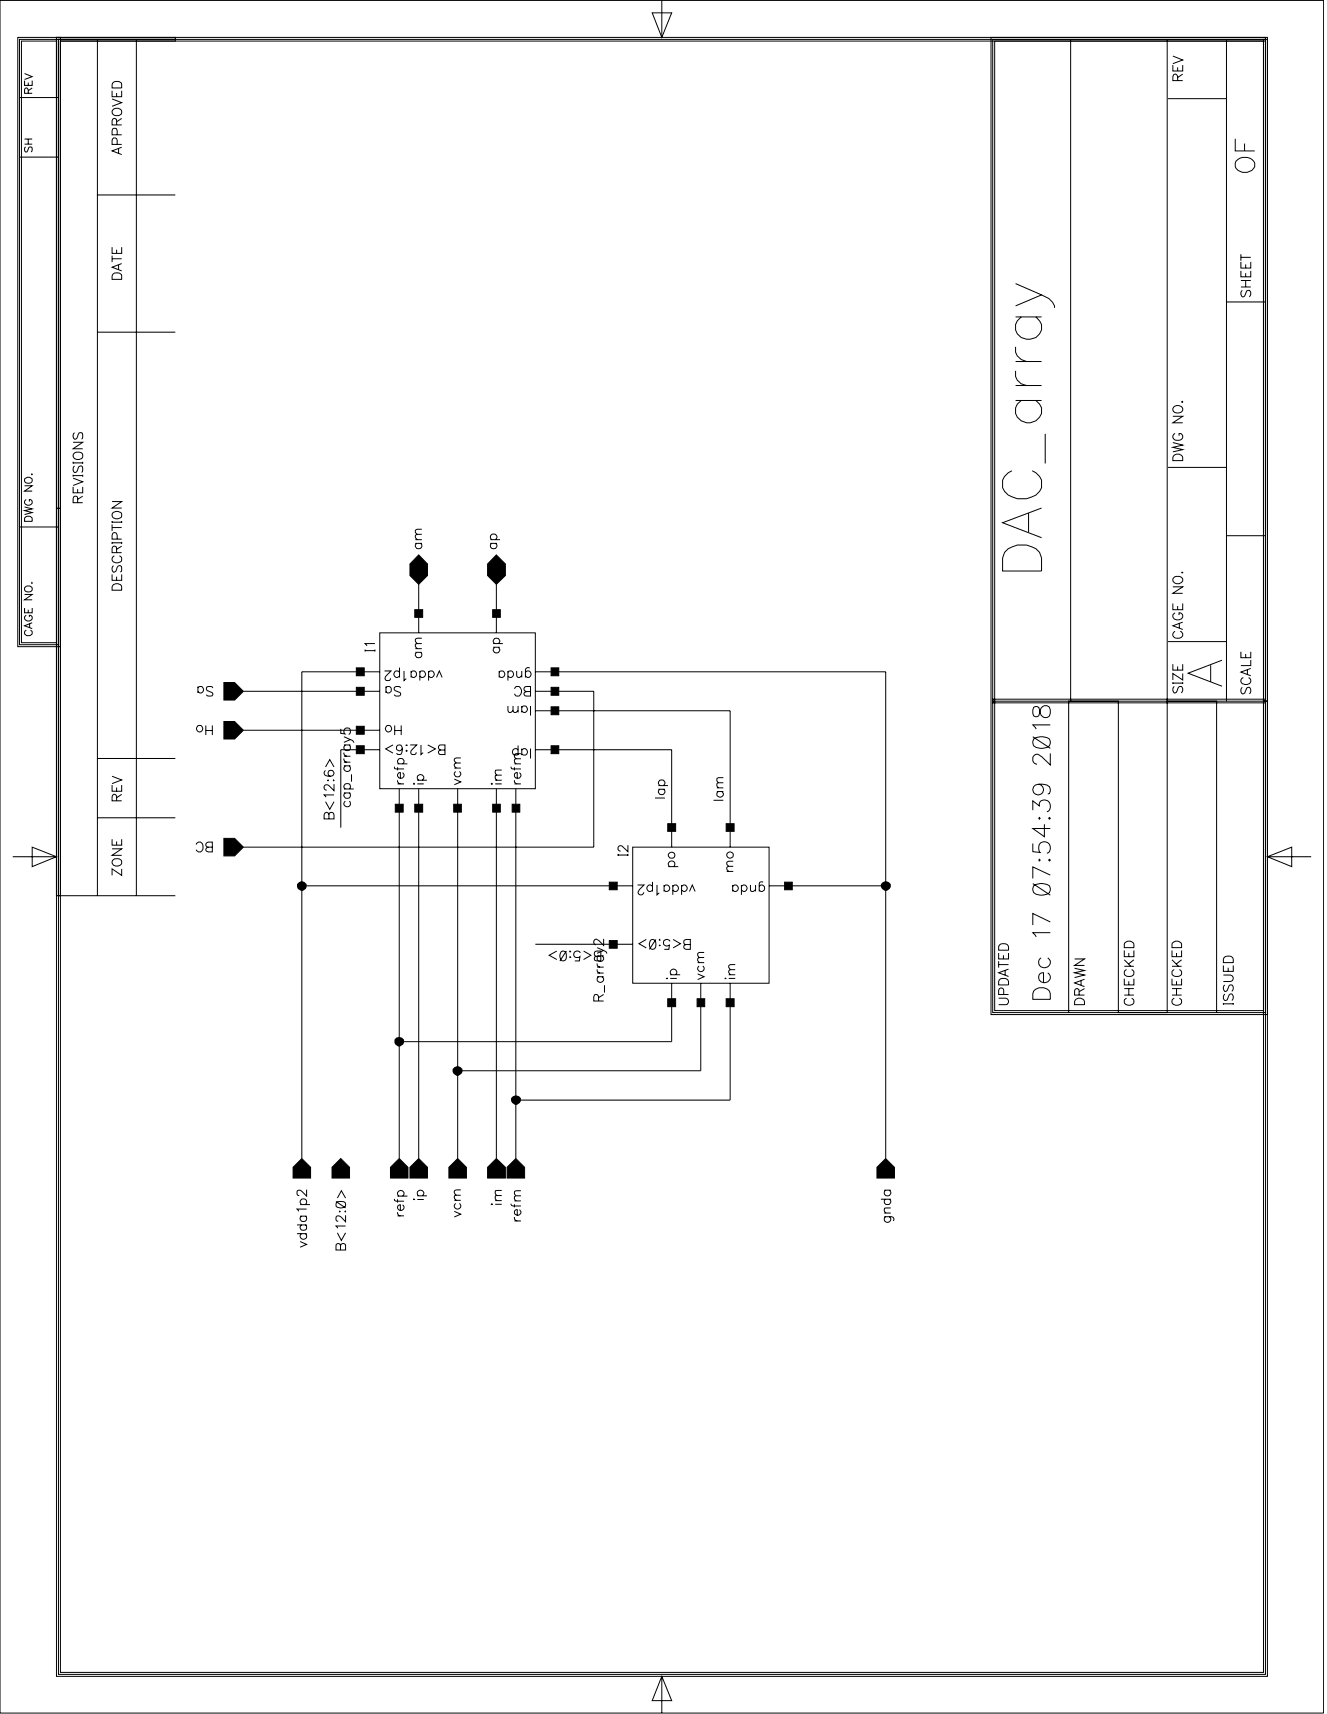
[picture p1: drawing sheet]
<svg xmlns="http://www.w3.org/2000/svg" width="398mm" height="514mm" viewBox="0 0 398 514" stroke-linecap="round" stroke-linejoin="round" font-family="sans-serif">
<g fill="none" stroke="#000" stroke-width=".3">
<path d="M0 .1h396.9v513.6h-396.9M5.3 11.2h12.8v141.2h-1.2v-140.1h-10.5v180.4h10.5v-40.3h1.2v41.5h-12.8zM5.8 11.8h11.7v181.5h-11.7zM16.9 11.2h35.7v1.1h-34.5v256.3h-1.2zM16.9 11.2h362.6v1.1h-361.4v489.2h360.8v-489.7h1.2v490.9h-363.2zM17.5 11.8h362v490.3h-362zM29.2 11.8v256.8M40.9 11.8v256.8M195.6 3.9h5.8l-2.9 7.3zM198.5 .1v11.1M297.2 11.2h82.9v199.1h-1.2v-198h-80.6v290.8h80.6v-92.8h1.2v93.9h-82.9zM297.7 11.8h81.8v291.9h-81.8z"/>
<path d="M321.1 11.8v198.5M350 11.8v198.5M351.7 19.5v1.8h3v-1.8M351.7 16.8l3 1.2-3 1.1M367.8 11.8v198.5M5.8 29.3h11.7M7.4 24.2v1.4h2.3v-1.4M7.4 22.1l2.3 .9-2.3 .8M8.5 28v-1l-.5-.6h-.2l-.3 .2-.1 1.4h2.3M8.5 24.8v.8M9.7 26.4l-1.2 .8M33.6 29.7l2.9 1.1-2.9 1.1"/>
<path d="M33.6 27.2v1.8h2.9v-1.8M34 32.7a1.51 1.51 0 0 1 2.5 1.1 1.5 1.5 0 0 1-1.6 .9 1.5 1.5 0 0 1-1.3-1.4zM34 24.7l.7-.3a1.37 1.37 0 0 1 1.8 1v1h-2.9v-1zM35 37.5v-1.3a.74 .74 0 0 0-.9-.7l-.5 .7v1.3h2.9M35 27.9v1.1M36.5 35.5l-1.5 1M350.3 29.6h17.5M353.1 24.2l-.1-1.6-.4-.4-.6 .2-.3 .6v1.2h3M353.1 20.2v1.1M354.7 22.2l-1.6 1M5.8 47.1h11.7M7.4 43.2h2.3"/>
<path d="M7.4 41.7h2.3M7.7 44.1a.88 .88 0 0 0 .2 1.5l.2-.1 .5-1.3 .7-.1a.97 .97 0 0 1 0 1.5M8.5 41.7v1.5M29.2 58.5h23.4M35.1 43.3v-1.3a.77 .77 0 0 0-.5-.6 .77 .77 0 0 0-.8 .2l-.2 1.7h2.9M35.1 40.4v-1.2l-.2-.6h-1l-.3 .6v1.2h2.9M35.6 44.6v1.3M36.5 44.2l-2.9 1.1 2.9 1.1M370.4 41.6v3.7h5.9M370.7 48.3a3.4 3.4 0 0 1 5.6 .6 2.48 2.48 0 0 1-2.3 2.8 2.71 2.71 0 0 1-3.6-2.8zM373.2 43.1v2.2M33.6 74.1v1.9h2.9v-1.9"/>
<path d="M33.6 76.7v1.9M33.6 77.6h2.9M35 74.9v1.1M35.6 79.5v1.3M36.5 79l-2.9 1.1 2.9 1.1M372.1 78.5v1.9h3v-1.9M372.1 77.2h3M372.1 76.2v2M373.5 79.3v1.1M29.2 99.6h23.4M33.8 82.3a1.62 1.62 0 0 1 2.7 .5v1h-2.9zM304.5 85l7.8 3.4a4.6 4.6 0 0 1 3.9 3.9"/>
<path d="M304.5 95h7.8M306.2 95a3.7 3.7 0 0 0-1.5 4.5 3.7 3.7 0 0 0 4.2 2.2 3.6 3.6 0 0 0 3.4-2.7 3.6 3.6 0 0 0-1.7-4M312.3 88.4l-7.8 3.3M367.8 90.6h11.7M372.1 81.2v1.8h3v-1.8M372.1 86.1h3M372.1 84.1h3M372.5 87.1a1.09 1.09 0 0 0-.4 1.1 1.09 1.09 0 0 0 .8 .8 1.89 1.89 0 0 0 .9-1.7 .7 .7 0 0 1 1.1 0 1.35 1.35 0 0 1-.3 1.7M373.5 81.9v1.1M373.5 84.1v2M304.5 111.2a3.6 3.6 0 0 0 3.3 4.4M304.5 104a3.7 3.7 0 0 0 3.3 4.4"/>
<path d="M304.5 115.6h7.8M304.5 108.4h7.8M21.9 132.6h2.9l-2.9 2h2.9M21.9 138.5v.6M21.9 138.8h2.9M22.4 139.7a1.1 1.1 0 0 0-.5 1.1 1.1 1.1 0 0 0 .7 .9l.4-.3 .5-1.1a.73 .73 0 0 1 .5-.5 .73 .73 0 0 1 .7 .2 1.65 1.65 0 0 1-.2 1.7M22.4 135.8a1.46 1.46 0 0 1 1.5-.2 1.46 1.46 0 0 1 .9 1.3 1.5 1.5 0 0 1-1.6 .9 1.5 1.5 0 0 1-1.3-1.4zM22.4 129.8a1.1 1.1 0 0 0-.5 1 1.1 1.1 0 0 0 .7 .9l.4-.3 .6-1.4a.7 .7 0 0 1 1.1 0 1.65 1.65 0 0 1-.2 1.7M24.8 138.5v.6M304.5 120.1h7.8M306.2 120.1a3.7 3.7 0 0 0-1.5 4.5 3.7 3.7 0 0 0 4.2 2.2 3.6 3.6 0 0 0 3.4-2.7 3.6 3.6 0 0 0-1.7-4M313.4 130.1v8.9"/>
<path d="M351.7 132.7l3 .8-3 .7 3 .6-3 .7M351.7 124.8h3l-3 2h3M351.9 136.8a1.58 1.58 0 0 1 1.9-.5 1.58 1.58 0 0 1 .9 1.8h-3zM352.1 121.9a1.59 1.59 0 0 1 2.6 1.2 1.77 1.77 0 0 1-3 0v-.6zM352.4 130a1.05 1.05 0 0 0-.7 1.2 1.05 1.05 0 0 0 1.1 .8 1.34 1.34 0 0 0 1.9-1.3 .88 .88 0 0 0-1.1-.7v.7M354.5 120.4l.2 .1-.2 .2-.2-.2zM5.8 158h11.7M7.4 152l2.3 .6-2.3 .5 2.3 .6-2.3 .6M7.4 145.7h2.3l-2.3 1.6h2.3M7.5 155.2a1.29 1.29 0 0 1 2.2 .4v.7h-2.3zM7.5 143.6a1.17 1.17 0 0 1 1.4-.5 1.17 1.17 0 0 1 .7 1.4 1.17 1.17 0 0 1-1.5 .5 1.17 1.17 0 0 1-.6-1.4zM7.9 149.8a.88 .88 0 0 0-.5 1 .88 .88 0 0 0 .8 .7h.6a.85 .85 0 0 0 .9-.8 .85 .85 0 0 0-.9-.9v.6"/>
<path d="M9.6 142.1v.3zM21.9 146v1.8h2.9v-1.8M21.9 143.4l2.9 1.1-2.9 1.1M21.9 142.4v.6M21.9 142.6h2.9M23.3 150.7l-.1-1.6-.4-.3-.6 .1-.3 .6v1.2h2.9M23.3 146.7v1.1M24.8 148.8l-1.5 .9M24.8 142.4v.6M33.6 150.4h2.9l-2.9 2h2.9M33.6 156.3v.5M33.6 157.3v1.9"/>
<path d="M33.6 158.2h2.9M33.6 156.6h2.9M34 153.6a1.69 1.69 0 0 1 2.5 .6v.5a1.5 1.5 0 0 1-1.6 .9 1.5 1.5 0 0 1-1.3-1.4zM36.5 156.3v.5M126.5 158.7l-1.8 .2-.2 .7 .6 .6M303.4 141.2a4 4 0 0 0-2.9 3.9 4 4 0 0 0 2.9 3.9 7 7 0 0 0 8.3-1.6 4 4 0 0 0-2.2-6.2M308.4 154v5.6M312.3 152.4l-11.6 4.4 11.6 4.4M350.3 140.2h17.5M7.4 178.3h2.3l-2.3 1.6h2.3M7.5 176.1a1.17 1.17 0 0 1 1.4-.4 1.17 1.17 0 0 1 .7 1.4 1.17 1.17 0 0 1-1.5 .4 1.17 1.17 0 0 1-.6-1.4zM9.6 174.7v.3z"/>
<path d="M33.6 172.3v1.7h2.9v-1.7M33.6 162.5v.6M33.6 162.8h2.9M34 175.3a1.64 1.64 0 0 1 2.5 .7v1h-2.9v-1zM34 169.6a1.1 1.1 0 0 0-.4 1.1 1.1 1.1 0 0 0 .7 .9l.4-.3 .6-1.4 .8-.3a1.26 1.26 0 0 1 0 2M34.3 166.7a1.09 1.09 0 0 0-.7 1.2 1.09 1.09 0 0 0 1.1 .9h.7a1.09 1.09 0 0 0 1.1-.9 1.09 1.09 0 0 0-.7-1.2M35 165.7v-1.2a.74 .74 0 0 0-.9-.7l-.5 .7v1.2h2.9M35 172.9v1.1M35.1 161.7v-1.2l-.2-.6-.8-.2-.5 .8v1.2h2.9M36.5 163.8l-1.5 .9M36.5 162.5v.6M124.5 162.9h2"/>
<path d="M124.5 161.8h2M125 162.9a.9 .9 0 0 0-.1 1.4 .9 .9 0 0 0 1.3 0 .9 .9 0 0 0-.1-1.4M125.6 166.4l2.6 2.7v3.5l-2.6 2.6-2.7-2.6v-3.5zM125.6 172.3v17.5M126.5 160.2l-1.8 .2-.2 .7 .6 .7M147.1 162.9h1.9M147.1 161.8h2.8M147.5 162.9a.9 .9 0 0 0-.1 1.4 .9 .9 0 0 0 1.3 0 .9 .9 0 0 0-.1-1.4M147.5 161.8a.94 .94 0 0 1-.2-1.3 .94 .94 0 0 1 1.4 0 .94 .94 0 0 1-.1 1.3M148.8 166.4l2.8 2.7v3.5l-2.8 2.6-2.6-2.6v-3.5zM148.8 172.3v17.5M301.2 165.7a7 7 0 0 1 10.5 0l.6 1.6v3.9h-11.6v-3.9z"/>
<path d="M351.7 176h3l-3 1.9h3M352.1 173.1a1.53 1.53 0 0 1 1.6-.2 1.53 1.53 0 0 1 1 1.3 1.55 1.55 0 0 1-1.7 .9 1.55 1.55 0 0 1-1.3-1.5zM354.3 171.7h.4l-.2 .1zM367.8 160.7h11.7M7.4 182.3v1.5h2.3v-1.5M7.9 188.9a.88 .88 0 0 0-.5 1 .88 .88 0 0 0 .8 .7h.6a.88 .88 0 0 0 .9-.7 .88 .88 0 0 0-.6-1M7.9 184.5l-.4 .4a1.1 1.1 0 0 0 1 1.4 1.1 1.1 0 0 0 1.1-1.4l-.8-.4v.5M8.5 182.8v1M8.9 187.1v1.1M9.7 186.7l-2.3 1 2.3 .8M109.5 194.8v.6M109.5 195.1h2.9"/>
<path d="M112.4 193h-2.9l.6 .7M112.4 194.8v.6M113.9 189.8h46.6v46.7h-46.6zM124.5 195.6h2M124.5 194.5h2M125 195.6a.9 .9 0 0 0-.1 1.3 .9 .9 0 0 0 1.3 0 .9 .9 0 0 0-.1-1.3M126.5 193l-1.8 .1-.2 .7 .6 .7M126.5 191.4l-1.8 .2-.2 .6 .6 .8M147.9 194.1h2M147.9 193h2.9M148.3 194.1a.94 .94 0 0 0-.1 1.4 .94 .94 0 0 0 1.4 0 .94 .94 0 0 0-.2-1.4M148.3 193a.9 .9 0 0 1-.1-1.3 .9 .9 0 0 1 1.4 0 .9 .9 0 0 1-.2 1.3"/>
<path d="M350.3 192.4h17.5M351.7 199.2v1.8h3v-1.8M351.7 181v1.8h3v-1.8M352.4 189.4a1.05 1.05 0 0 0-.5 1.5 1.8 1.8 0 0 0 2.8-.3 1.08 1.08 0 0 0-.8-1.2M352.4 183.8a1.09 1.09 0 0 0-.7 1.2 1.09 1.09 0 0 0 1.1 .9h.8a1.06 1.06 0 0 0 1.1-1.1 1.06 1.06 0 0 0-1.1-1v.6M353.1 181.7v1.1M353.1 199.9v1.1M353.7 187v1.3M354.7 186.6l-3 1.1 3 1.1M363.1 199.5v4.8M366.4 198l-10.1 3.9 10.1 3.9M372.1 195.5v1.7h3v-1.7"/>
<path d="M373.5 196.1v1.1M375.1 197.9v1.7h-3M59.4 206.3a.94 .94 0 0 1 1.3-.2 .94 .94 0 0 1 0 1.4 .94 .94 0 0 1-1.3-.1M59.4 205.9v1.9M61.7 217.6v2.8M61.7 219.1h2M63.7 217.6v2.8M63.8 206.3a1.06 1.06 0 0 0-1.1-.5 1.06 1.06 0 0 0-.8 .9l.2 .4 1.5 .5 .2 .7a1.26 1.26 0 0 1-1.9 0M67.1 216.4h3.3l2.6 2.6-2.6 2.6h-3.3zM67.1 204.7h3.3l2.6 2.6-2.6 2.6h-3.3zM73 219h40.9M73 207.3h40.9"/>
<path d="M102.2 218.6v1.3l1.3 .2a1.03 1.03 0 0 1 0-1.6 1.03 1.03 0 0 1 1.5 .3 1.03 1.03 0 0 1-.4 1.5M113.9 201.5h-23.4v145.9M115.3 201.2h2l-1.4 1.4a.94 .94 0 0 0-.2 1.4h1.1l.3-.6M115.7 206.3a.9 .9 0 0 1 1.4-.1 .9 .9 0 0 1 0 1.3 .9 .9 0 0 1-1.4-.1M115.7 205.9v1.9M118.4 219.1h1.9M118.4 217.6v2.8M119.8 201.6a.94 .94 0 0 0-1.4-.1 .94 .94 0 0 0 0 1.4 .94 .94 0 0 0 1.4-.2M119.8 200.2v3M120.1 206.3a1.06 1.06 0 0 0-1.1-.5 1.06 1.06 0 0 0-.8 .9 1.89 1.89 0 0 0 1.7 .9l.2 .7a1.26 1.26 0 0 1-1.9 0M120.3 217.6v2.8M121.2 201.2v2.9l.6-.5"/>
<path d="M123.3 201.6a.9 .9 0 0 1 1.3-.1 .9 .9 0 0 1 0 1.3 .9 .9 0 0 1-1.3-.1M123.3 201.2v2M125.9 201.6a.94 .94 0 0 1 1.4-.1 .94 .94 0 0 1 0 1.4 .94 .94 0 0 1-1.4-.2M125.9 201.2v2.9M128.5 201.6a.94 .94 0 0 1 1.4-.1 .94 .94 0 0 1 0 1.4 .94 .94 0 0 1-1.4-.2M128.5 201.2v2.9M130.9 203.2l.8-2 .9 2M149.7 201.6a.94 .94 0 0 1 1.4-.1 .94 .94 0 0 1 0 1.4 .94 .94 0 0 1-1.4-.2M149.7 201.2v2M152.3 211.7l.2 1.8 .7 .2 .6-.6M152.3 201.6a.94 .94 0 0 1 1.4-.1 .94 .94 0 0 1 0 1.4 .94 .94 0 0 1-1.4-.2M152.3 201.2v2.9"/>
<path d="M153.8 211.7l.2 1.8 .7 .2 .7-.6M154.3 206.5a1.09 1.09 0 0 1 1.2-.6 1.09 1.09 0 0 1 .9 1.1v.6a1.09 1.09 0 0 1-.9 1.2 1.09 1.09 0 0 1-1.2-.7M154.9 201.2l.2 1.8 .7 .2 .7-.6M155.4 211.7v2M156.5 212.1a.94 .94 0 0 1 1.4-.1 .94 .94 0 0 1 0 1.4 .94 .94 0 0 1-1.4-.2M156.5 201.2v2M156.5 211.7v2M157.6 201.6a.94 .94 0 0 1 1.4-.1 .94 .94 0 0 1 0 1.4 .94 .94 0 0 1-1.4-.2M157.9 207.4l-.6 .2a.63 .63 0 0 0 .2 1.1h1.6v-2.8h-1.2a.76 .76 0 0 0-.7 .4 .76 .76 0 0 0 .1 .8l.6 .3h1.2M158.8 200.4a.77 .77 0 0 0-1.2 .5v2.3M159.1 211.7v2.9M160.5 213.1h58.4v40.9"/>
<path d="M160.5 201.5h105.1v145.9M160.5 207.3h17.6v46.7h-105.1M297.7 209.7h81.8v1.1h-81.8zM297.7 210.3h81.8M310 212.1l-.3 .8 .3 1.8a1 1 0 0 0 1.7-.5 2.45 2.45 0 0 1 1.5-2.6 1.38 1.38 0 0 1 1.8 1.3v1a1.53 1.53 0 0 1-1.7 1.4 1.53 1.53 0 0 1-1.4-1.6l-.2-1.1a1 1 0 0 0-1.7-.5zM315 217.4h-5.3l1 1.3M351.7 204.6v.5M351.7 204.9h3M352.1 205.9a1.12 1.12 0 0 0 .3 1.9 2.12 2.12 0 0 0 1-1.7 .7 .7 0 0 1 1.1 0 1.35 1.35 0 0 1-.3 1.7M354.7 202v1.9l-3-1.9v1.9M354.7 204.6v.5M372.5 206.1a1.08 1.08 0 0 0-.4 1.1 1.08 1.08 0 0 0 .8 .9l.4-.3 .4-1.1a.68 .68 0 0 1 .5-.5 .68 .68 0 0 1 .7 .2 1.29 1.29 0 0 1-.3 1.7"/>
<path d="M372.9 203.2a1.04 1.04 0 0 0-.8 1.3 1.04 1.04 0 0 0 1.2 .8 1.2 1.2 0 0 0 1.5-.4 1.2 1.2 0 0 0-.2-1.6l-.2-.1M374.1 200.9v1.3M375.1 200.4l-3 1.1 3 1.1M29.2 227.5h23.4M33.6 235.4v1.9h2.9v-1.9M33.6 232.8l2.9 1.1-2.9 1.1M35 236.2v1.1M36.5 238.2l-1.5 1M97.6 231.1a.83 .83 0 0 0-.4 .8 .83 .83 0 0 0 .6 .7 1.69 1.69 0 0 0 2.4-.7 .93 .93 0 0 0-.9-1 .93 .93 0 0 0-1 .9 .93 .93 0 0 0 .8 1M97.6 230l1.3-2.2 1.3 2.2M98.2 234.1l.2-.2 .1 .2zM100 233.9l.2 .2h-.2z"/>
<path d="M100.2 238.4h-3l.6 .7M100.2 235.2v1.9l-1.5-1.4-.9-.4-.6 .5v.6l.3 .5h.5M103.1 227.5a1 1 0 0 0 .9 1.1M103.1 225.7a1 1 0 0 0 .9 1.1M103.1 220.9l2 .9a1.14 1.14 0 0 1 1 .9M103.1 237.8h2M103.1 236.6h3M103.1 229.7h2M103.1 228.6h2M103.1 226.8h2M103.1 223.4h2M103.5 237.8a.92 .92 0 0 0 0 1.3 .92 .92 0 0 0 1.3 0 .92 .92 0 0 0-.1-1.3"/>
<path d="M103.5 236.6a.92 .92 0 0 1 0-1.3 .92 .92 0 0 1 1.3 0 .92 .92 0 0 1-.1 1.3M103.5 229.7a.96 .96 0 0 0-.1 1.4 .96 .96 0 0 0 1.4 0 .96 .96 0 0 0-.1-1.4M103.5 223.4a.96 .96 0 0 0-.1 1.4 .96 .96 0 0 0 1.4 0 .96 .96 0 0 0-.1-1.4M105.1 221.8l-2 .8M105.4 232.2v2.2M113.9 224.8h-11.7v23.4M117.9 223.4l-2.2 1.2 2.2 1.2M118.3 229.9l.1 .6 2.8 .1M119.2 234a1 1 0 0 0 .9 1.1M119.2 230.1v.9M119.2 235.1h2M119.2 229.1h3"/>
<path d="M119.6 229.1a.9 .9 0 0 1-.1-1.4 .9 .9 0 0 1 1.3 0 .9 .9 0 0 1-.1 1.4M119.7 236.5v110.9M120.6 224.3a.89 .89 0 0 1-1.1 .9 .89 .89 0 0 1-.5-1.4 .89 .89 0 0 1 1.5 0 2.56 2.56 0 0 1-.3 2.4 .97 .97 0 0 1-1.2-.4M120.7 231.7a.94 .94 0 0 1 .2 1.3 .94 .94 0 0 1-1.3 .2 .94 .94 0 0 1-.1-1.3l.6-.2v1.7M121.8 223.5h.3l-.2 .1zM121.9 225l.2 .2-.2 .1-.1-.1zM123 223.4h2l-1.4 1.3a.94 .94 0 0 0-.2 1.5h1.1l.3-.6M124.1 234.9l.2 .2-.2 .1zM125.1 235.1h2M125.1 234h2.9M125.6 234a.94 .94 0 0 1-.2-1.4 .94 .94 0 0 1 1.4 0 .94 .94 0 0 1-.1 1.4M125.6 236.5v110.9"/>
<path d="M126.2 223.4v2.9l.7-.5M128.3 223.4l2.3 1.2-2.3 1.2M132.2 224.9a.71 .71 0 0 0-.7 .5 .71 .71 0 0 0 .2 .8l1.7 .1v-2.9h-1.2a.76 .76 0 0 0-.7 .5 .76 .76 0 0 0 .2 .8l1.7 .2M136.2 233.6l2 .9-2 .8M136.2 230.3h2M136.7 231.4a.9 .9 0 0 0-.2 1.3 .9 .9 0 0 0 1.4 0 .9 .9 0 0 0-.1-1.3M137.2 236.5v110.9M138.2 228.8l-1.8 .2-.2 .7 .6 .6M138.2 227.3l-1.8 .2-.2 .6 .6 .7M147.3 235.1l.2-.2 .2 .2-.2 .1zM148.5 235.1h2M148.5 234h2"/>
<path d="M148.8 236.5v110.9M150.5 232.5h-1.9a1.1 1.1 0 0 0 .4 1.5M150.5 230.9h-1.5a.7 .7 0 0 0-.4 1.1l.4 .5M153.2 229.9l.2 .6 2.8 .1M154.3 234a.86 .86 0 0 0 .8 1.1M154.3 230.1v.9M154.3 235.1h1.9M154.3 229.1h1.9M154.7 236.5v110.9M155.4 224.9a.96 .96 0 0 0-1.4-.1 .96 .96 0 0 0 0 1.4 .96 .96 0 0 0 1.4-.1M155.4 223.6v2.8M155.8 231.7a.93 .93 0 0 1 .2 1.4 .93 .93 0 0 1-1.4 0 .93 .93 0 0 1 .2-1.4h.3v1.7"/>
<path d="M156.2 227.5l-1.9 .2a1.02 1.02 0 0 0 .5 1.4M156.2 226l-1.9 .2a1.02 1.02 0 0 0 .5 1.3M156.5 224.9a.96 .96 0 0 1 1.4-.1 .96 .96 0 0 1 0 1.4 .96 .96 0 0 1-1.4-.1M156.5 224.5v1.9M159.1 224.5v3M160.5 224.8h40.9v29.2M196.4 239.3h3M197.4 236.7h2M197.4 235.6h2.9M197.9 236.7a.9 .9 0 0 0-.1 1.3 .9 .9 0 0 0 1.3 0 .9 .9 0 0 0-.1-1.3M197.9 235.6a.94 .94 0 0 1-.2-1.4 .94 .94 0 0 1 1.4 0 .94 .94 0 0 1-.1 1.4M214 240h2.9"/>
<path d="M215 237.4h1.9M215 236.3h1.9M215.4 237.4a.94 .94 0 0 0-.2 1.4 .94 .94 0 0 0 1.4 0 .94 .94 0 0 0-.1-1.4M216.9 234.7l-1.8 .2a1.02 1.02 0 0 0 .4 1.4M216.9 233.2l-1.8 .2a1.02 1.02 0 0 0 .4 1.3M309.7 220.9l5.3 3.5M310 221.6a4.4 4.4 0 0 1 4.7 0 1.73 1.73 0 0 1-.8 2.6 4.2 4.2 0 0 1-3.9-.6l-.3-.7zM311.5 235.2a1.61 1.61 0 0 1 1.3 2.2 1.61 1.61 0 0 1-2.5 .6 1.61 1.61 0 0 1 .2-2.6 4.7 4.7 0 0 1 4.2 .5l.3 1.3-.3 .8-.5 .1M315 225.9v3.5l-3.3-3a1.22 1.22 0 0 0-2 .7v1a1.32 1.32 0 0 0 1.3 1.1M3.8 256.9h13.1M9.7 254l7.2 2.9-7.2 3zM29.2 245.2h23.4"/>
<path d="M33.6 254.6h2.9l-2.9 1.9h2.9M33.6 251.7v1.7h2.9v-1.7M34 257.8a1.46 1.46 0 0 1 1.6-.3 1.46 1.46 0 0 1 .9 1.4 1.5 1.5 0 0 1-1.6 .8 1.5 1.5 0 0 1-1.3-1.3zM35 240.2v-1.3a.68 .68 0 0 0-.4-.6 .68 .68 0 0 0-.7 .1l-.3 .5v1.3h2.9M35 252.3v1.1M58.8 253.3a1 1 0 0 1 1.6-.6 1.8 1.8 0 0 1-.3 2.8 1.15 1.15 0 0 1-1.3-.7M62.5 254l-.8 .6 .2 .6 .6 .3h1.2v-3h-1.2a.81 .81 0 0 0-.6 1.3l.6 .2h1.2M67.1 251.4h3.3l2.6 2.6-2.6 2.7h-3.3zM97.6 240.4l1.3 2.3 1.3-2.3M98.6 244.3l-.1-.4-.5-.3-.6 .3-.2 1.7h3v-1.3a.82 .82 0 0 0-.6-.7 .82 .82 0 0 0-.9 .3l-.1 1.7M103.5 240.2a.96 .96 0 0 0-.1 1.4 .96 .96 0 0 0 1.4 0 .96 .96 0 0 0-.1-1.4M185.3 256.1v.6"/>
<path d="M185.3 256.4h3M188.3 253.4v2l-1.4-1.4a.84 .84 0 0 0-.8-.4 .84 .84 0 0 0-.8 .5l.2 .9 .6 .2M188.3 256.1v.6M189.7 254h40.9v40.9h-40.9zM200.4 259.9h3M200.8 259.9a.96 .96 0 0 1-.1-1.4 .96 .96 0 0 1 1.4 0 .96 .96 0 0 1-.1 1.4M219.9 259.8l-1.8 .2-.2 .6 .6 .7M219.9 258.3l-1.8 .1-.2 .7 .6 .7M309.7 252.9v2.5l2.2 .3a1.87 1.87 0 0 1 0-2.8 1.87 1.87 0 0 1 2.8 .3 1.87 1.87 0 0 1-.8 2.7M309.7 243v-2.8l2 1.5a1.71 1.71 0 0 1 1.9-1.8 1.71 1.71 0 0 1 1.4 2.3l-.3 .8-.8 .5M311.7 257.7l.2 .2-.2 .3-.2-.3zM311.7 245.2l.2 .2-.2 .3-.2-.3z"/>
<path d="M313.2 247.2v3.7l-3.5-2.4h5.3M314.5 257.9l.2-.2 .3 .2-.3 .3zM314.7 245.2l.3 .2-.3 .3-.2-.3zM380.1 256.9l7.2-2.9v5.9zM380.1 256.9h13.1M17.5 268.6v-256.8h35.1h-35.1v256.8h35.1M36.5 260.6v1.9l-2.9-1.9v1.9M90.5 265.6h99.2M191.2 265.4h1.9l-1.3 1.3a.88 .88 0 0 0-.4 1.2 .88 .88 0 0 0 1 .5l.6-.8M195.7 265.8a.94 .94 0 0 0-1.4-.1 .94 .94 0 0 0 0 1.4 .94 .94 0 0 0 1.4-.2M195.7 264.5v2.8M197 265.4v3l.7-.6"/>
<path d="M199.1 265.8a.94 .94 0 0 1 1.4-.1 .94 .94 0 0 1 0 1.4 .94 .94 0 0 1-1.4-.2M199.1 265.4v1.9M201.8 265.8a.94 .94 0 0 1 1.4-.1 .94 .94 0 0 1 0 1.4 .94 .94 0 0 1-1.4-.2M201.8 265.4v3M204.4 265.8a.94 .94 0 0 1 1.4-.1 .94 .94 0 0 1 0 1.4 .94 .94 0 0 1-1.4-.2M204.4 265.4v3M206.8 267.3l.8-1.9 .8 1.9M217.9 261.3h2M219.7 265.8a.94 .94 0 0 1 1.4-.1 .94 .94 0 0 1 0 1.4 .94 .94 0 0 1-1.4-.2M219.7 265.4v1.9M222.3 265.8a.94 .94 0 0 1 1.4-.1 .94 .94 0 0 1 0 1.4 .94 .94 0 0 1-1.4-.2M222.3 265.4v3"/>
<path d="M225 265.4l.1 1.8 .7 .1 .8-.6M226.6 265.4v1.9M227.7 265.8a.9 .9 0 0 1 1.3-.1 .9 .9 0 0 1 0 1.3 .9 .9 0 0 1-1.3-.1M228.9 264.5h-.7l-.4 .2-.1 2.6M230.6 265.6h35M309.7 265l5.3 3.4M310 265.6a4.4 4.4 0 0 1 4.7 0 1.73 1.73 0 0 1-.8 2.6 4.2 4.2 0 0 1-3.9-.5l-.3-.8zM315 279.7h-5.3l1 1.3M315 276.5l-5.3-2.6v3.5M315 262.4l-5.3-2.4v3.4M160.5 283.2h29.2M167 285.2l-2.3 1.3 2.3 1.2"/>
<path d="M168.3 285.4a.95 .95 0 0 1 1.5 .4 2.59 2.59 0 0 1-.4 2.2 .86 .86 0 0 1-1.3-.4 2.23 2.23 0 0 1 .2-2.2zM169.8 285.2l-1.9 3M170.9 286.9l.2 .2h-.2zM170.9 285.2l.2 .2-.2 .1zM174 285.8a1.01 1.01 0 0 0-1.3-.6 1.01 1.01 0 0 0-.6 1.3 1.01 1.01 0 0 0 1.2 .6l.6-.2-.2 1.3h-1.3M175 285.2l2.2 1.3-2.2 1.2M178.9 286.8l-.6 .3v.8l.6 .3h1.3v-3h-1.3l-.4 .2-.3 .4 .3 .8 1.7 .2M179.1 290.7a.86 .86 0 0 0 .8 1.1M179.1 288.9a.86 .86 0 0 0 .8 1.1M179.1 284.2l2.4 1.1 .4 .2v.5M179.1 292.9h1.9M179.1 291.8h1.9"/>
<path d="M179.1 290h1.9M179.1 286.6h1.9M179.5 292.9a.94 .94 0 0 0-.2 1.4 .94 .94 0 0 0 1.4 0 .94 .94 0 0 0-.1-1.4M179.5 286.6a.94 .94 0 0 0-.2 1.4 .94 .94 0 0 0 1.4 0 .94 .94 0 0 0-.1-1.4M181 281.6v1.9l-1.4-1.4a.87 .87 0 0 0-1.3-.3 .88 .88 0 0 0-.3 .9 .88 .88 0 0 0 .7 .6M181 298.2l-1.5 1M181 285l-1.9 .9M181.3 295.4v2.2M193.8 281.7l-2.2 1.3 2.2 1.3M195.2 281.9a.95 .95 0 0 1 1.4 .4 2.59 2.59 0 0 1-.3 2.2 .86 .86 0 0 1-1.4-.4 2.23 2.23 0 0 1 .3-2.2zM196.7 281.7l-2 3M197.7 283.5h.3l-.2 .2z"/>
<path d="M197.8 281.7l.2 .2-.2 .1zM199.9 293.4h.3l-.1 .2zM200.9 282.3a1.03 1.03 0 0 0-1.5-.4 1.03 1.03 0 0 0-.2 1.5 1.03 1.03 0 0 0 1.5 0l-.1 1.3h-1.4M201 293.4h1.9M201 292.3h3M201.4 292.3a.94 .94 0 0 1-.1-1.4 .94 .94 0 0 1 1.4 0 .94 .94 0 0 1-.2 1.4M201.4 294.9v17.5h-81.7M201.8 281.7l2.2 1.3-2.2 1.3M205.7 283.3l-.6 .2v.9l.6 .3h1.3v-3h-1.3l-.6 .3v.3l.2 .9 1.7 .1M209.2 292.1l2 .8-2 .9M209.2 288.7h2M209.6 289.7a.94 .94 0 0 0-.1 1.4 .94 .94 0 0 0 1.4 0 .94 .94 0 0 0-.2-1.4"/>
<path d="M210.1 294.9v26.2h-72.9M211.2 287.1l-1.8 .2a.9 .9 0 0 0 .3 1.4M211.2 285.6l-1.8 .2a.9 .9 0 0 0 .3 1.3M217.4 293.4h.3l-.2 .2zM218.5 293.4h2M218.5 292.3h2M218.9 294.9v35h-64.2M220.5 290.8l-1.8 .2-.2 .6 .5 .7M220.5 289.3l-1.8 .1-.2 .7 .5 .7M299.5 299.3h2.1a.98 .98 0 0 1 .8 1 .98 .98 0 0 1-.8 1h-2.1M299.5 285.8v1.8h2.9v-1.8M299.5 289.3h2.9"/>
<path d="M299.5 288.2v2M299.6 293.9a1.69 1.69 0 0 1 2.8 .4v1.1h-2.9zM299.6 283.5a1.69 1.69 0 0 1 2.8 .4v1h-2.9zM300.9 286.5v1.1M301 298.2v-1.2a.76 .76 0 0 0-.5-.7 .76 .76 0 0 0-.8 .2l-.2 .5v1.2h2.9M301.4 291v1.4M302.4 290.6l-2.9 1.1 2.9 1.1M310 297.2a2.91 2.91 0 0 1 5 .8v1.7h-5.3v-1.7zM312.2 287.2a1.68 1.68 0 0 0-.3 2.3 1.68 1.68 0 0 0 2.2 .5 1.68 1.68 0 0 0 .6-2.3l-.5-.5M314.2 291.7a1.66 1.66 0 0 1 .3 2.4 1.66 1.66 0 0 1-2.4 .2 1.66 1.66 0 0 1-.2-2.3l1-.3v3M322.2 290.4l3 .6-3 .7 3 .7-3 .8M322.2 287.6h3l-3 1.9h3"/>
<path d="M322.4 299.9a1.58 1.58 0 0 1 2-.4 1.58 1.58 0 0 1 .8 1.8h-3zM323.6 298.4l-.1-1.7-.7-.2-.4 .2-.2 .4v1.3h3M324.2 294.1v1.3M325.2 293.7l-3 1.1 3 1.1M325.2 296.5l-1.6 .9M337.1 293.5v1.9h2.9v-1.9M337.1 285v1.9h2.9v-1.9M337.1 298.4h2.9M337.1 296.5h2.9M337.1 289.8h2.9M337.1 287.8l2 2M337.2 282.8a1.58 1.58 0 0 1 2-.5 1.58 1.58 0 0 1 .8 1.9h-2.9z"/>
<path d="M337.8 299.3a1.09 1.09 0 0 0-.7 1.3 1.09 1.09 0 0 0 1.1 .9h.7a1.09 1.09 0 0 0 1.1-.9 1.09 1.09 0 0 0-.7-1.3M337.8 290.8a1.05 1.05 0 0 0-.7 1.2 1.05 1.05 0 0 0 1.1 .8 1.28 1.28 0 0 0 1.4-.2 1.28 1.28 0 0 0 .3-1.4l-.6-.4M338.5 285.8v1.1M338.5 294.3v1.1M338.5 296.5v1.9M340 287.8l-1.6 1.3M351.5 293.5v1.9h2.8v-1.9M351.5 285v1.9h2.8v-1.9M351.5 298.4h2.8M351.5 296.5h2.8M351.5 289.8h2.8M351.5 287.8l1.9 2"/>
<path d="M351.5 282.8a1.58 1.58 0 0 1 2-.5 1.58 1.58 0 0 1 .8 1.9h-2.8zM352.1 299.3a1.09 1.09 0 0 0-.7 1.3 1.09 1.09 0 0 0 1.2 .9h.6a1.09 1.09 0 0 0 1.1-.9 1.09 1.09 0 0 0-.6-1.3M352.1 290.8a1.05 1.05 0 0 0-.6 1.2 1.05 1.05 0 0 0 1.1 .8 1.28 1.28 0 0 0 1.3-.2 1.28 1.28 0 0 0 .3-1.4l-.5-.4M352.8 285.8v1.1M352.8 294.3v1.1M352.8 296.5v1.9M354.3 287.8l-1.6 1.3M366.9 292.4h2.1a.98 .98 0 0 1 .8 1 .98 .98 0 0 1-.8 .9h-2.1M366.9 289.5v1.8h2.9v-1.8M367.3 298.1a1.08 1.08 0 0 0-.5 1.1 1.08 1.08 0 0 0 .8 .8l.5-.5a1.65 1.65 0 0 1 .9-1.4 1.08 1.08 0 0 1 .8 .8 1.08 1.08 0 0 1-.4 1.1M367.3 295.4a1.09 1.09 0 0 0-.5 1 1.09 1.09 0 0 0 .8 .9 1.89 1.89 0 0 0 1-1.7 .7 .7 0 0 1 1.1 0 1.35 1.35 0 0 1-.3 1.7M367.3 287l.7-.3a1.37 1.37 0 0 1 1.8 1v1h-2.9v-1z"/>
<path d="M368.3 290.2v1.1M179.5 300.2l-.2-1.7-.4-.3-.6 .1-.2 .6v1.3h2.9M320.5 303.7v-93.4h14.9v93.4h14.6v-93.4h14.8v93.4M366.9 300.8v.5M366.9 301h2.9M369.8 300.8v.5M87.9 350.1l2.6-2.7 2.6 2.7v3.2h-5.2zM91.9 356.7v2l-1.3-1.4a.94 .94 0 0 0-1.4-.1v1.1l.5 .2M99.6 350.1l2.6-2.7 2.6 2.7v3.2h-5.2zM101.2 359.3l1.2-2.2 1.2 2.2M118.3 359.5l.1 .5 .4 .2h2.4M119.2 359.6v1"/>
<path d="M119.2 358.7h3M119.6 358.7a.94 .94 0 0 1-.1-1.4 .94 .94 0 0 1 1.4 0 .94 .94 0 0 1-.2 1.4M119.7 347.4l2.6 2.7v3.2h-5.2v-3.2zM122.9 350.1l2.7-2.7 2.6 2.7v3.2h-5.3zM124.1 359.5l.2 .2-.2 .1zM125.1 359.7h2M125.1 358.6h2.9M125.6 358.6a.94 .94 0 0 1-.2-1.4 .94 .94 0 0 1 1.4 0 .94 .94 0 0 1-.1 1.4M134.6 350.1l2.6-2.7 2.7 2.7v3.2h-5.3zM136.2 360h2M138.2 358.4l-1.8 .1-.2 .7 .6 .8M138.2 356.8l-1.8 .2-.2 .7 .6 .7"/>
<path d="M146.2 350.1l2.6-2.7 2.8 2.7v3.2h-5.4zM150.5 358.5l-1.9 .1a1.1 1.1 0 0 0 .4 1.4M150.5 357l-1.9 .1a1.1 1.1 0 0 0 .4 1.4M152.1 350.1l2.6-2.7 2.6 2.7v3.2h-5.2zM156.2 358.6l-1.9 .2a1.02 1.02 0 0 0 .5 1.3M156.2 357.1l-1.9 .2a1.02 1.02 0 0 0 .5 1.3M263 350.1l2.6-2.7 2.6 2.7v3.2h-5.2zM264.2 359.6h2.9M265.2 356.9h1.9M265.6 359.6a.91 .91 0 0 0-.1 1.4 .91 .91 0 0 0 1.3 0 .91 .91 0 0 0-.1-1.4M265.6 356.9a.95 .95 0 0 0-.2 1.4 .95 .95 0 0 0 1.5 0 .95 .95 0 0 0-.2-1.4M89.1 370h2.8"/>
<path d="M89.1 367.3h2.8M90 372.3l1.9 .9-1.9 .8M90 364.7h1.9M90 361.2h3M90.4 370a.94 .94 0 0 0-.1 1.3 .94 .94 0 0 0 1.4 0 .94 .94 0 0 0-.2-1.3M90.4 367.3a.9 .9 0 0 0-.1 1.4 .9 .9 0 0 0 1.3 0 .9 .9 0 0 0-.1-1.4M90.4 364.7a.9 .9 0 0 0-.1 1.3 .9 .9 0 0 0 1.3 0 .9 .9 0 0 0-.1-1.3M90.4 361.2a.94 .94 0 0 1-.1-1.4 .94 .94 0 0 1 1.4 0 .94 .94 0 0 1-.2 1.4M91.9 362.6h-2.8l.5 .7M100.8 360.3l2.8 1.9M100.8 360.7a2.35 2.35 0 0 1 2.7 0 1.02 1.02 0 0 1-.4 1.4 2.42 2.42 0 0 1-2.3-.3zM101.2 369.7l1.2 2.3 1.2-2.3"/>
<path d="M101.7 363.3l.2-.1 .1 .1zM102.1 373.6a.71 .71 0 0 0-.5-.7 .71 .71 0 0 0-.8 .3v1.7h2.8v-1.3a.76 .76 0 0 0-.5-.7 .76 .76 0 0 0-.8 .3l-.2 1.7M103.5 363.2v.2l-.1-.1zM103.6 367.7h-2.8l.5 .6M103.6 364.4v2l-1.3-1.4-.7-.4a.64 .64 0 0 0-.8 .5v.9l.6 .2M119.2 363.5a1 1 0 0 0 .9 1.1M119.2 364.6h2M120.7 361.3a.94 .94 0 0 1 .2 1.3 .94 .94 0 0 1-1.3 .2 .94 .94 0 0 1-.1-1.3l.6-.2v1.7M136.2 363.3l2 .8-2 .9M136.7 360.9a.94 .94 0 0 0-.2 1.4 .94 .94 0 0 0 1.4 0 .94 .94 0 0 0-.1-1.4M147.5 361l.2 .1-.2 .2-.2-.2zM148.5 361.1h2"/>
<path d="M148.5 360h2M153.2 361l.2 .5 .4 .2h2.4M154.3 365a.89 .89 0 0 0 .8 1.1M154.3 366.1h1.9M154.3 361.1v1M154.3 360.1h1.9M155.8 362.8a.93 .93 0 0 1 .2 1.3 .93 .93 0 0 1-1.4 0 .93 .93 0 0 1 .2-1.3h.3v1.6M265.2 364.9l2.6 .1a.78 .78 0 0 1 .1 1.1M265.2 363.8h1.9M265.6 364.9a.95 .95 0 0 0-.2 1.4 .95 .95 0 0 0 1.5 0 .95 .95 0 0 0-.2-1.4M267.1 362.2l-1.8 .1a1.1 1.1 0 0 0 .4 1.5M198.5 502.7l2.9 7.3h-5.8z"/>
<path d="M198.5 502.7v11"/>
<circle cx="59.9" cy="218.6" r=".97"/>
<circle cx="116.5" cy="218.6" r=".96"/>
<circle cx="201.4" cy="256.5" r=".99"/>
<circle cx="218.9" cy="256.4" r=".96"/>
</g>
<g fill="#000">
<path d="M125.6 166.4l2.6 2.7v3.5l-2.6 2.6-2.7-2.6v-3.5zM148.8 166.4l2.8 2.7v3.5l-2.8 2.6-2.6-2.6v-3.5zM67.1 204.7h3.3l2.6 2.6-2.6 2.6h-3.3zM67.1 216.4h3.3l2.6 2.6-2.6 2.6h-3.3zM67.1 251.4h3.3l2.6 2.6-2.6 2.7h-3.3zM153.2 329.3a1.72 1.72 0 0 1 3 0v.9l-.3 .6-.9 .5h-.6l-.8-.5-.4-.6zM87.9 350.1l2.6-2.7 2.6 2.7v3.2h-5.2zM99.6 350.1l2.6-2.7 2.6 2.7v3.2h-5.2zM119.7 347.4l2.6 2.7v3.2h-5.2v-3.2zM122.9 350.1l2.7-2.7 2.6 2.7v3.2h-5.3zM134.6 350.1l2.6-2.7 2.7 2.7v3.2h-5.3zM146.2 350.1l2.6-2.7 2.8 2.7v3.2h-5.4z"/>
<path d="M152.1 350.1l2.6-2.7 2.6 2.7v3.2h-5.2zM263 350.1l2.6-2.7 2.6 2.7v3.2h-5.2z"/>
<circle cx="90.5" cy="265.7" r="1.48"/>
<circle cx="265.6" cy="265.7" r="1.48"/>
<circle cx="119.7" cy="312.4" r="1.45"/>
<circle cx="137.2" cy="321.1" r="1.48"/>
</g>
<g fill="#000" stroke="#000" stroke-width=".3">
<path d="M124.4 182.8h2.3v2.3h-2.3zM147.7 182.8h2.3v2.3h-2.3zM106.8 206.1h2.4v2.4h-2.4zM106.8 200.3h2.4v2.3h-2.4zM165.3 212h2.3v2.3h-2.3zM165.3 206.1h2.3v2.4h-2.3zM165.3 200.3h2.3v2.3h-2.3zM106.8 223.6h2.4v2.4h-2.4zM106.8 217.8h2.4v2.4h-2.4zM165.3 223.6h2.3v2.4h-2.3zM118.5 241.2h2.4v2.3h-2.4zM124.4 241.2h2.3v2.3h-2.3z"/>
<path d="M136.1 241.2h2.2v2.3h-2.2zM147.7 241.2h2.3v2.3h-2.3zM153.6 241.2h2.3v2.3h-2.3zM200.2 247h2.4v2.3h-2.4zM217.8 247h2.3v2.3h-2.3zM182.7 264.5h2.4v2.3h-2.4zM235.3 264.5h2.3v2.3h-2.3zM182.7 282.1h2.4v2.3h-2.4zM200.2 299.5h2.4v2.4h-2.4zM209 299.5h2.3v2.4h-2.3zM217.8 299.5h2.3v2.4h-2.3z"/>
</g>
</svg>
